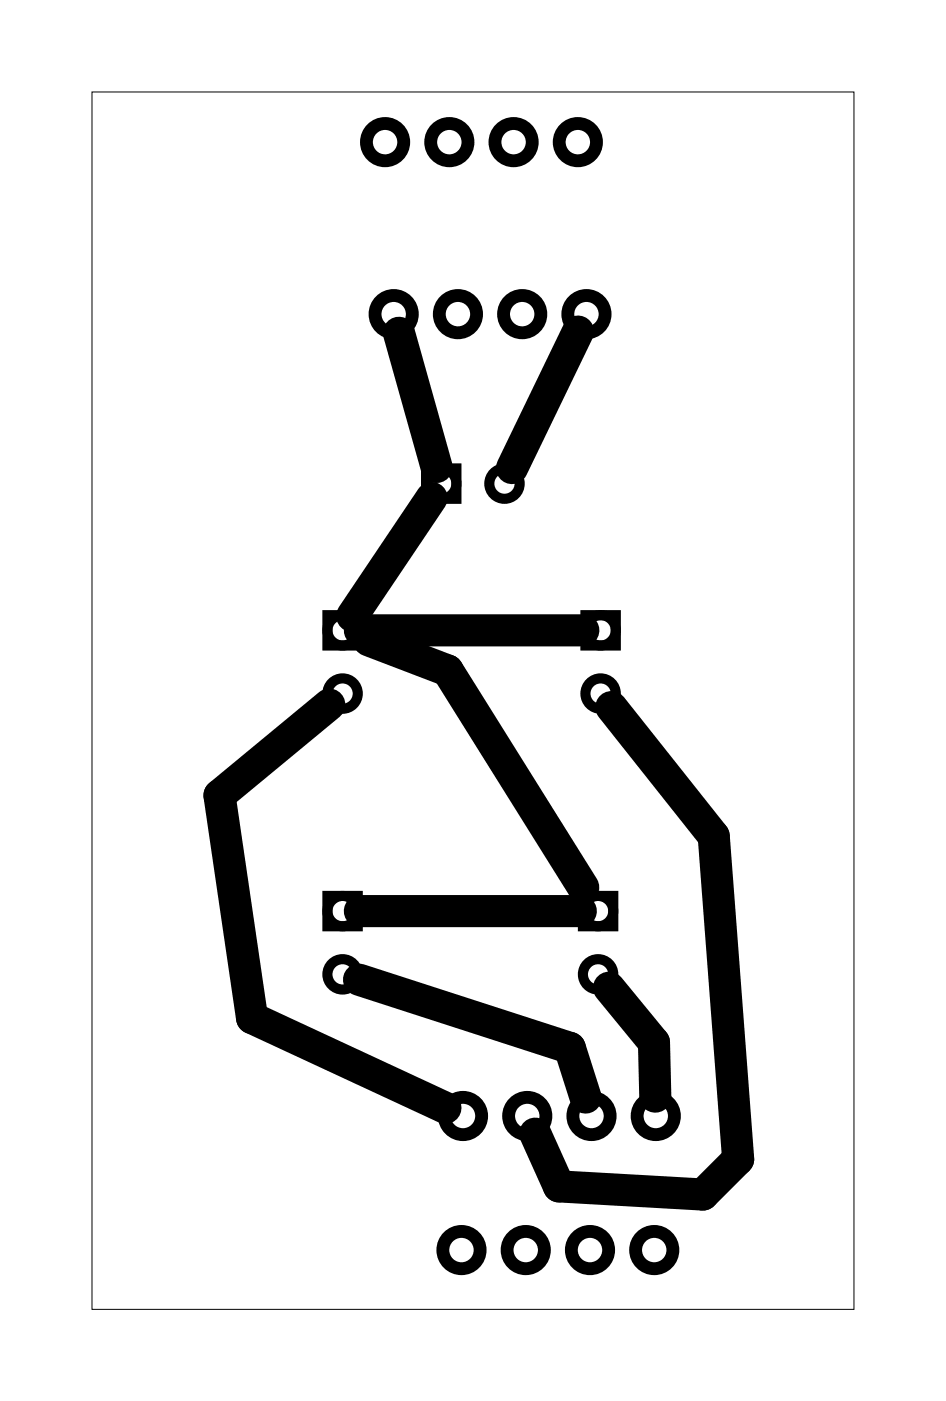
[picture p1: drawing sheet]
<svg xmlns="http://www.w3.org/2000/svg" width="37mm" height="55mm" viewBox="0 0 37 55" stroke-linecap="round" stroke-linejoin="round" font-family="sans-serif">
<path d="M3.6 3.6h30.2v48.2h-30.2z" fill="none" stroke="#000" stroke-width=".04"/>
<g fill="none" stroke="#000" stroke-width=".51">
<circle cx="15.2" cy="5.6" r=".74"/>
<circle cx="15.6" cy="12.4" r=".74"/>
<circle cx="17.8" cy="5.6" r=".74"/>
<circle cx="18.1" cy="12.4" r=".74"/>
<circle cx="20.3" cy="5.6" r=".74"/>
<circle cx="20.6" cy="12.4" r=".74"/>
<circle cx="22.8" cy="5.6" r=".74"/>
<circle cx="23.2" cy="12.4" r=".74"/>
<circle cx="18.2" cy="49.4" r=".74"/>
<circle cx="18.3" cy="44.1" r=".74"/>
<circle cx="20.8" cy="49.4" r=".74"/>
<circle cx="20.8" cy="44.1" r=".74"/>
<circle cx="23.3" cy="49.4" r=".74"/>
<circle cx="23.4" cy="44.1" r=".74"/>
<circle cx="25.9" cy="49.4" r=".74"/>
<circle cx="25.9" cy="44.1" r=".74"/>
</g>
<g fill="none" stroke="#000" stroke-width=".4">
<path d="M16.8 18.5h1.2v1.2h-1.2zM12.9 35.4h1.2v1.2h-1.2zM12.9 24.3h1.2v1.2h-1.2zM23 35.4h1.2v1.2h-1.2zM23.1 24.3h1.2v1.2h-1.2z"/>
<circle cx="17.4" cy="19.1" r=".6"/>
<circle cx="19.9" cy="19.1" r=".6"/>
<circle cx="13.5" cy="36" r=".6"/>
<circle cx="13.5" cy="24.9" r=".6"/>
<circle cx="13.5" cy="27.4" r=".6"/>
<circle cx="13.5" cy="38.5" r=".6"/>
<circle cx="23.6" cy="36" r=".6"/>
<circle cx="23.6" cy="38.5" r=".6"/>
<circle cx="23.7" cy="24.9" r=".6"/>
<circle cx="23.7" cy="27.4" r=".6"/>
</g>
<path d="M15.8 13.2l1.5 5.3M17.1 19.7l-3.2 4.7M22.8 13.1l-2.6 5.4M13 27.9l-4.3 3.5 1.3 8.8 7.6 3.6M14.2 38.7l8.3 2.7 .6 2M14.2 24.9h8.9M14.2 36h8.8M14.6 25.3l3.1 1.2 5.4 8.6M24.1 39l1.8 2.2v2.2M24.2 28l4 5.1 1 12.7-1.4 1.4-5.7-.3-.9-2.1" fill="none" stroke="#000" stroke-width="1.3"/>
</svg>
